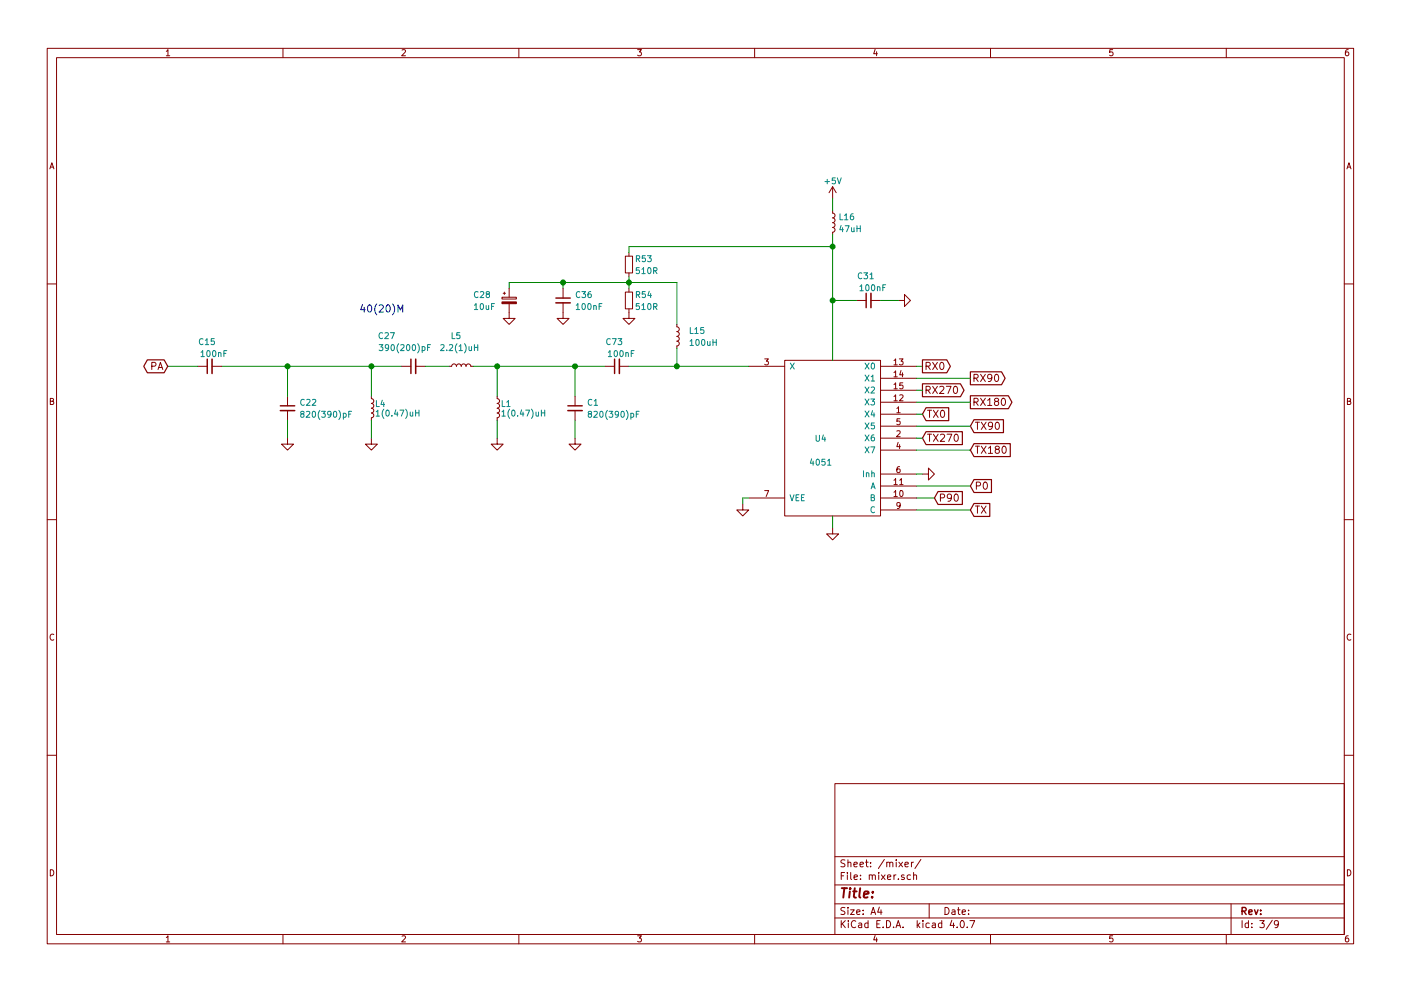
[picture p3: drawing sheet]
<svg xmlns="http://www.w3.org/2000/svg" width="297mm" height="210mm" viewBox="0 0 297 210" stroke-linecap="round" stroke-linejoin="round" font-family="sans-serif">
<g fill="none" stroke="#840000" stroke-width=".21">
<path d="M10 10.3h277v189.9h-277zM12 12.2h273v186.1h-273zM35.3 10.9l.3-.4v1.3M35.3 11.8h.7M60 10.3v1.9M85.2 10.6l.5-.1 .3 .4-.8 .9h.8M110 10.3v1.9M135.2 10.5h.8l-.4 .5 .3 .1 .1 .2-.1 .4-.2 .1-.5-.1M160 10.3v1.9M185.5 10.5l-.3 .9h.8M185.9 11v.8M210 10.3v1.9"/>
<path d="M235.9 10.5h-.6v.6h.6l.1 .5-.3 .2-.4-.1M260 10.3v1.9M285.9 10.5l-.4 .1-.2 .2-.1 .8 .3 .2 .4-.1 .1-.4-.1-.2-.4-.1-.3 .3M10.6 35.8l.4-1.3 .4 1.3M10.7 35.5h.6M176.5 39.6v2.6M176.5 39.6l-.7 1.3M176.5 39.6l.8 1.3M285.6 35.8l.4-1.3 .4 1.3M285.7 35.5h.6M132.6 54.4h1.5v3.5h-1.5zM133.3 53.6v.8"/>
<path d="M133.3 57.9v.8M176.5 44.7v.5l.4 .1 .1 .3-.1 .4-.4 .2 .4 .1 .1 .3-.1 .5-.4 .1 .4 .2 .1 .2-.1 .5-.4 .2 .4 .1 .1 .3-.1 .4-.4 .2v.5M10 60.2h2M32.2 77.7l.7-.1 .2-.2-.1-.4-.2-.1h-.6v1.5M33.5 78.4l.5-1.5 .5 1.5M33.6 78h.8M41.9 77.7h2M45 77.7h2M85.1 77.7h2M88.1 77.7h2.1M95.2 77.7h.6l.1-.3 .3-.2 .4 .1 .2 .4 .1-.3 .3-.2 .4 .1 .2 .4 .1-.3 .3-.2 .4 .1 .2 .4 .1-.3 .3-.2 .4 .1 .2 .4h.5M106.4 63.1h3.1v.3h-3.1z"/>
<path d="M106.7 62.2h.5M106.9 62v.5M107.9 64.4v3.2h1.3l-1.3 1.2-1.2-1.2h1.2M107.9 61.2v1.9M119.4 64.3v3.3h1.2l-1.2 1.2-1.3-1.2h1.3M119.4 61.2v2M128.3 77.7h2M131.3 77.7h2M132.6 62h1.5v3.5h-1.5zM133.3 65.5v2.1h1.3l-1.3 1.2-1.2-1.2h1.2M133.3 61.2v.8M143.5 68.8v.5l.3 .2 .2 .2-.1 .5-.4 .2 .3 .1 .2 .3-.1 .4-.4 .2 .3 .1 .2 .3-.1 .4-.4 .2 .3 .1 .2 .3-.1 .4-.4 .2v.5"/>
<path d="M158.7 77.7h7.7M162.1 76.1h.8l-.4 .5 .4 .1v.6l-.2 .1-.6-.1M166.4 76.4h20.3v33.1h-20.3zM181.6 63.7h2M184.7 63.7h2M186.7 77.7h7.6M189.5 76.5l.4-.4v1.3M189.5 79l.4-.3v1.3M189.5 77.4h.7M189.5 80h.7M190.5 63.7h1.3v-1.2l1.2 1.2-1.2 1.3v-1.3M190.7 76.1h.8l-.5 .5 .4 .1v.6l-.2 .1-.5-.1"/>
<path d="M191 78.6l-.2 .9h.7M191.3 79.1v.9M196.3 77.7l.8-.1 .1-.2v-.4l-.3-.1h-.6v1.5M196.7 77.7l.5 .7M197.7 76.9l1.1 1.5M198.8 76.9l-1.1 1.5M199.4 77l.2-.1a.81 .81 0 0 1 .5 .7 .81 .81 0 0 1-.5 .8l-.2-.1-.2-.5zM207.9 79.4l1 1.5M208.9 79.4l-1 1.5M211 79.6l.2-.2a.81 .81 0 0 1 .6 .8 .81 .81 0 0 1-.6 .7l-.2-.1-.2-.4zM285 60.2h2M10.7 85.1h.5l.1-.5-.6-.1v1.3h.5l.2-.4-.3-.3"/>
<path d="M61 93v1.2h1.2l-1.2 1.3-1.3-1.3h1.3M61 84.1v2M61 87.1v2M78.7 84.1v.5l.4 .1 .1 .3-.1 .4-.4 .2 .4 .1 .1 .3-.1 .4-.4 .2 .4 .1 .1 .3-.1 .4-.4 .2 .4 .2 .1 .2-.1 .5-.4 .1v.5M78.7 93v1.2h1.3l-1.3 1.3-1.2-1.3h1.2M105.4 93v1.2h1.3l-1.3 1.3-1.3-1.3h1.3M105.4 84.1v.5l.3 .1 .2 .3-.1 .4-.4 .2 .3 .1 .2 .3-.1 .4-.4 .2 .3 .1 .2 .3-.1 .4-.4 .2 .3 .2 .2 .2-.1 .5-.4 .1v.5M121.9 93v1.2h1.3l-1.3 1.3-1.3-1.3h1.3M121.9 84.1v2M121.9 87.1v2M186.7 87.9h7.6M186.7 93h7.6"/>
<path d="M186.7 95.5h7.6M186.7 90.4h7.6M186.7 85.3h7.6M186.7 80.3h7.6M186.7 82.8h7.6M189.5 84.1l.4-.3v1.2M189.5 81.6l.4-.4v1.3M189.5 85h.7M189.5 82.5h.7M190.1 86.7l.4-.4v1.3M190.1 91.5l.5-.1 .3 .3-.8 1h.8M190.1 87.6h.8"/>
<path d="M190.4 93.8l-.3 1h.8M190.7 99l-.3 .1-.2 .2-.1 .7 .3 .3 .4-.2-.1-.6h-.3l-.3 .2M190.7 94.3v.9M190.8 83.9l.4-.1 .3 .3-.8 .9h.8M190.8 88.8h-.6l-.1 .6h.7v.6l-.2 .1-.5-.1M191.4 81.2h-.6v.6h.6v.6l-.2 .1-.4-.1M196.3 82.8l.8-.1 .1-.2v-.4l-.3-.1h-.6v1.5M196.6 87h.9M196.6 92.1h.9M196.7 82.8l.5 .7M197.1 87v1.6M197.1 92.1v1.5"/>
<path d="M197.7 82l1.1 1.5M197.9 92.1l1 1.5M197.9 87l1 1.6M198.8 82l-1.1 1.5M198.9 87l-1 1.6M198.9 92.1l-1 1.5M199.2 82.1l.6-.1 .3 .4-.9 1.1h.9M199.4 92.3l.6-.2 .3 .5-1 1h1M199.5 87.2l.3-.2a.81 .81 0 0 1 .5 .8 .81 .81 0 0 1-.5 .8l-.3-.2-.1-.4zM200.6 82h1.1l-.7 1.5M200.8 92.1h1l-.7 1.5M202.3 82.1l.2-.1a.81 .81 0 0 1 .5 .7 .81 .81 0 0 1-.5 .8l-.2-.2-.2-.4z"/>
<path d="M202.4 92.3l.3-.2a.81 .81 0 0 1 .5 .8 .81 .81 0 0 1-.5 .7l-.3-.1-.1-.4zM206.5 80.2h.7l.2-.3-.1-.3-.2-.2h-.6v1.5M206.5 85.3l.7-.1 .2-.2-.1-.3-.2-.2h-.6v1.5M206.8 89.6h.9M206.8 94.7h.9M206.9 80.2l.5 .7M206.9 85.3l.5 .7M207.2 89.6v1.5M207.2 94.7v1.5M207.9 84.5l1 1.5M208.1 89.6l1 1.5M208.1 94.7l1 1.5"/>
<path d="M208.9 84.5l-1 1.5M209.1 89.6l-1 1.5M209.1 94.7l-1 1.5M209.4 84.9l.5-.4v1.5M209.4 86h.9M209.5 95.1l.5-.4v1.5M209.5 96.2h.9M210.3 80.1l-.3 .3h-.3l-.3-.3 .1-.5 .5-.2a.96 .96 0 0 1-.1 1.5h-.4M210.4 90.2l-.3 .3h-.2l-.4-.3 .1-.5 .5-.1a.96 .96 0 0 1-.1 1.5h-.3M211.2 85.2l-.4-.3 .1-.2 .3-.2 .4 .1 .1 .2v.2l-.7 .2-.2 .2v.3l.4 .3h.2l.3-.3v-.3l-.3-.2M211.2 89.7l.2-.1a.81 .81 0 0 1 .5 .7 .81 .81 0 0 1-.5 .8l-.2-.1-.2-.5zM211.3 95.3l-.3-.3 .1-.2 .2-.1h.4l.2 .3-.1 .2-.6 .2-.2 .2v.3l.3 .3h.3l.3-.3v-.3l-.3-.3"/>
<path d="M212.4 84.7l.3-.2a.81 .81 0 0 1 .5 .8 .81 .81 0 0 1-.5 .7l-.3-.1-.1-.5zM212.6 94.8l.2-.1a.81 .81 0 0 1 .6 .7 .81 .81 0 0 1-.6 .8l-.2-.2-.2-.4zM285.7 85.1h.5l.1-.5-.6-.1v1.3h.5l.2-.4-.3-.3M10 110.3h2M157.5 106.9v1.3h1.2l-1.2 1.3-1.3-1.3h1.3M158.7 105.7h7.7M162.1 104.1h.9l-.6 1.3M176.5 112v1.3h1.3l-1.3 1.2-1.2-1.2h1.2M186.7 100.6h7.6M186.7 105.7h7.6M186.7 108.2h7.6M186.7 103.1h7.6"/>
<path d="M189.5 104.4l.4-.3v1.3M189.5 101.9l.4-.4v1.3M189.5 105.4h.7M189.5 102.8h.7M190.8 101.9l.3-.4v1.3M190.8 102.8h.7M190.9 107.2l-.3 .2-.4-.1v-.6l.4-.1 .3 .3-.1 .7-.3 .3h-.3M190.9 104.2l.1-.1a.67 .67 0 0 1 .5 .6 .67 .67 0 0 1-.5 .7l-.2-.5zM195.6 100.6h1.2v-1.3l1.3 1.3-1.3 1.2v-1.2M199.4 105.6h.7l.2-.3-.1-.3-.2-.2h-.6v1.5M201.7 105.5l-.3 .3h-.3l-.3-.3 .1-.5 .5-.2a.96 .96 0 0 1-.1 1.5h-.3M202.4 105l.3-.2a.81 .81 0 0 1 .5 .8 .81 .81 0 0 1-.5 .7l-.3-.1-.1-.4z"/>
<path d="M206.8 107.4h.9M207 103.1l.7-.1 .2-.2-.1-.4-.2-.1h-.6v1.5M207.2 107.4v1.5M208.1 107.4l1 1.5M208.6 102.4l.2-.1a.81 .81 0 0 1 .6 .7 .81 .81 0 0 1-.6 .8l-.2-.1-.1-.5zM209.1 107.4l-1 1.5M285 110.3h2M11.4 134.6a.58 .58 0 0 0-.8 .6 .58 .58 0 0 0 .8 .5M286.4 134.6a.58 .58 0 0 0-.8 .6 .58 .58 0 0 0 .8 .5M10 160.2h2M177 166.3h108v32h-108zM285 160.2h2"/>
<path d="M10.7 184.5a.65 .65 0 0 1 .7 .7 .65 .65 0 0 1-.7 .6zM35.3 198.9l.3-.4v1.3M35.3 199.8h.7M60 198.3v1.9M85.2 198.6l.5-.1 .3 .4-.8 .9h.8M110 198.3v1.9M135.2 198.5h.8l-.4 .5 .3 .1 .1 .2-.1 .4-.2 .1-.5-.1M160 198.3v1.9M177 194.8h108M177 191.8h108M177 187.8h108M177 181.8h108"/>
<path d="M178.4 195.3v1.5M178.4 185.8h.5M178.6 196l.6 .8M179.1 185.1h-.7v1.5M179.1 192.6l-.5-.1-.3 .3 .1 .3 .7 .4v.4l-.2 .1-.6-.1M179.1 182.5l-.5-.1-.3 .3 .1 .3 .7 .4v.4l-.2 .1-.6-.1M179.2 195.3l-.8 .9M179.7 185.1v.2M179.7 185.6v1M179.8 192.5v.2M179.8 183.1l.2-.2 .4 .1v.9M179.8 182.4v1.5"/>
<path d="M179.8 193v1M179.9 195.3v.2M179.9 195.8v1M180.3 193h.8l-.8 1h.8M180.4 185.1v1.3l.2 .2M181.1 183.4l.7-.1-.1-.3-.4-.1-.2 .2v.7h.6M181.1 186.1l.7-.1-.1-.3-.4-.1-.2 .2 .1 .7h.5M181.4 195.5a.71 .71 0 0 0-1 .5 .71 .71 0 0 0 .8 .8l.2-.1M181.6 193.5l.7-.1v-.3l-.4-.1-.3 .2 .1 .7h.6M182.1 195.9h.6v.9M182.3 183.4l.8-.1-.1-.3-.4-.1-.3 .2 .1 .7h.6M182.4 186.5v.1"/>
<path d="M182.4 185.7v.1M182.7 196.2l-.7 .3 .2 .3 .5-.1M183 193.9v.1M183 193.1v.1M183.5 182.9h.6M183.7 182.4v1.3l.4 .2M184 195.9l-.4-.1-.3 .3 .1 .6 .2 .1 .4-.1M184 195.3v1.5M184.3 185.7l.2-.1 .4 .1v.9M184.3 185.6v1M184.6 183.8v.1M184.6 183v.1"/>
<path d="M184.7 194l.4-1.5 .5 1.5M184.8 193.6h.7M184.9 185.8l.3-.2 .3 .1 .1 .9M185.5 198.5l-.3 .9h.8M185.9 199v.8M185.9 196h.5M186.3 185.1v.2M186.3 185.6v1M186.4 192.5l-.3 1h.9M186.6 195.3h-.7v1.5h.7M186.8 193v1M186.9 185.6l.8 1"/>
<path d="M187.2 196.7v.1M187.5 182.3l-1.3 2M187.7 185.6l-.8 1M188 195.3a.76 .76 0 0 1 .8 .8 .76 .76 0 0 1-.8 .7zM188 183.1l.2-.2 .4 .1v.9M188 182.9v1M188.2 186.1l.7-.1-.1-.3-.4-.1-.2 .2v.7h.6M188.6 183.1l.3-.2 .3 .1 .1 .9M189.5 196.7v.1M189.5 185.6v1M190 196.8l.4-1.5 .6 1.5M190 185.6l-.5 .3"/>
<path d="M190 182.4v.2M190 182.9v1M190.1 196.4h.7M190.5 186.5v.1M190.6 182.9l.8 1M191.4 182.9l-.8 1M191.5 196.7v.1M191.7 185.7l-.4-.1-.2 .2 .1 .2 .5 .2v.3h-.6M191.9 183.4l.7-.1-.1-.3-.4-.1-.2 .2v.7h.6M193 185.7l-.4-.1-.3 .3 .1 .6 .2 .1 .4-.1M193.2 182.9v1M193.7 182.9l-.5 .3"/>
<path d="M193.7 185.7l.2-.1 .4 .1v.9M193.7 185.1v1.5M194.5 195.3v1.5M194.6 196.3l.4 .5M195 195.8l-.5 .6M195.2 182.3l-1.2 2M195.7 195.3v.2M195.7 195.8v1M197 191.8v3M197 195.9l-.4-.1-.3 .3 .1 .6 .2 .1 .4-.1M197.7 195.9h.6v.9M198.3 196.2l-.7 .3 .2 .3 .5-.1"/>
<path d="M199.7 195.9l-.5-.1-.2 .3v.6l.2 .1 .5-.1M199.7 195.3v1.5M200.4 192.5a.76 .76 0 0 1 .8 .8 .76 .76 0 0 1-.8 .7zM201.8 195.2l-.4 1.1h1M201.9 193.1h.5l.1 .9M202.2 195.8v1M202.5 193.4l-.7 .3 .2 .3 .5-.1M202.9 196.7v.1M203 193h.6M203.2 192.5v1.3l.4 .2M203.8 195.4l.1-.1a.8 .8 0 0 1 .6 .8 .8 .8 0 0 1-.6 .7 .97 .97 0 0 1-.1-1.4zM204 193.5l.7-.1-.1-.3-.4-.1-.2 .2 .1 .7h.5"/>
<path d="M205.1 196.7v.1M205.4 193.9v.1M205.4 193.1v.1M205.6 195.3h1.1l-.7 1.5M210 198.3v1.9M235.9 198.5h-.6v.7l.6-.1 .1 .5-.3 .2-.4-.1M260 198.3v1.9M261 191.8v6.5M263.3 195.3v1.5M264.7 195.9l-.4-.1-.3 .3 .1 .6 .2 .1 .4-.1M264.7 195.3v1.5M265.4 196.7v.1"/>
<path d="M265.4 195.9v.1M267.1 195.3h.9l-.5 .6 .5 .1v.7l-.2 .1-.7-.1M269.7 195.2l-1.2 2M271 196l-.2 .3h-.3l-.3-.3v-.4l.3-.3h.3l.2 .3a1.01 1.01 0 0 1-.4 1.2h-.3M285.7 184.5a.65 .65 0 0 1 .7 .7 .65 .65 0 0 1-.7 .6zM285.9 198.5l-.4 .1-.2 .3-.1 .7 .3 .2 .4-.1 .1-.4-.1-.2-.4-.1-.3 .3"/>
</g>
<g fill="none" stroke="#840000" stroke-width=".3">
<path d="M43.9 76.2v3M87.1 76.2v3M117.9 63.2h3M130.3 76.2v3M183.6 62.2v3.1M59.4 86.1h3.1M120.4 86.1h3M263.3 193.3l.8-.1 .1-.2-.1-.3-.2-.2h-.6v1.5M263.7 193.3l.5 .7M264.8 193.5l.7-.1-.1-.3-.4-.1-.2 .2v.7h.6M266 193l.3 1 .4-1M267.3 193.9v.1"/>
<path d="M267.3 193.1v.1"/>
</g>
<path d="M178.5 188.4h1.1M179 188.4l-.2 2M180.2 189.1l-.2 1.3M180.3 188.4l-.1 .2 .2-.1-.1-.1-.1 .2M180.9 189.1h.7M181.2 188.4l-.2 1.8 .1 .1 .4 .1M182.4 188.4l-.2 1.8 .2 .2M183.2 189.8l.9-.2v-.4l-.6-.1-.3 .3v.9h.7M184.9 190.3v.1M185.1 189.2l-.1 .2-.1-.1 .2-.1-.1 .2" fill="none" stroke="#840000" stroke-width=".41"/>
<g fill="none" stroke="#008484" stroke-width=".21">
<path d="M174.9 38.5h1M175.4 38v1M177.1 37.7h-.6l-.1 .6h.7v.6l-.2 .1-.5-.1M177.5 37.7l.4 1.3 .5-1.3M134.9 54.9l.6-.1 .1-.4-.7-.2v1.3M135.2 54.9l.4 .6M135.5 56.8h-.6v.6h.6v.5l-.1 .2-.5-.2M136.1 57.1l.3-.3v1.3M136.1 58.1h.7M136.8 54.2h-.6l-.1 .6h.7v.6l-.2 .1-.5-.1M137.3 54.2h.8l-.5 .5 .4 .1v.6l-.2 .1-.5-.1M137.4 56.9l.2-.1a.67 .67 0 0 1 .4 .6 .67 .67 0 0 1-.4 .7l-.3-.5z"/>
<path d="M138.6 57.4h.6v-.5l-.6-.1v1.3M138.9 57.4l.4 .7M178.1 45.4v1.2h.6M178.3 47.8l-.2 .9h.7M178.6 48.3v.9M179.1 45.7l.3-.3v1.2M179.1 46.6h.7M179.2 47.9h.8l-.5 1.3M180.5 48.3l.1 .8 .3 .1 .2-.2M180.9 45.4h-.4l-.2 .3v.7l.2 .2 .4-.1v-.6l-.4-.1-.2 .3M181.1 48.3v.9M181.7 47.9v1.3"/>
<path d="M181.7 48.5h.7M182.4 47.9v1.3M182.7 58a.56 .56 0 0 0-.7 .5 .56 .56 0 0 0 .7 .5M183.2 57.9h.7l-.4 .5 .4 .1v.5l-.2 .2-.5-.2M184.5 58.2l.3-.3v1.3M184.5 59.2h.7M42.6 74.7l.4-.3v1.3M42.6 75.7h.7M43 72a.56 .56 0 0 0-.7 .5 .56 .56 0 0 0 .7 .5M43.5 72.2l.4-.3v1.2M43.5 73.1h.7M43.9 74.5l.2-.1a.67 .67 0 0 1 .5 .6 .67 .67 0 0 1-.5 .7l-.3-.5z"/>
<path d="M45.2 74.5l.1-.1a.67 .67 0 0 1 .5 .6 .67 .67 0 0 1-.5 .7l-.2-.5zM45.4 71.9h-.6v.5h.6v.6l-.2 .1-.4-.1M46.3 74.9l.2-.1 .3 .1 .1 .8M46.3 74.8v.9M47.5 75h.4M48.1 74.4h-.6v1.3M80.4 73.1h.8l-.5 .5 .4 .1v.6l-.2 .1-.5-.1M81.1 70.7a.56 .56 0 0 0-.7 .5 .56 .56 0 0 0 .7 .5M81.6 70.7l.5-.1 .2 .3-.7 1h.7M82.4 73.7l-.2 .2-.4-.1-.1-.6 .5-.1 .2 .2-.1 .8-.3 .3h-.2M82.8 70.6h.8l-.5 1.3M83 73.2l.2-.1a.67 .67 0 0 1 .4 .7 .67 .67 0 0 1-.4 .6l-.3-.5z"/>
<path d="M84.5 72.9a1.51 1.51 0 0 0 0 2M85 73.2l.4-.1 .3 .4-.8 .9h.8M86.3 73.2l.2-.1a.67 .67 0 0 1 .4 .7 .67 .67 0 0 1-.4 .6l-.3-.5zM87.5 73.2l.2-.1a.67 .67 0 0 1 .4 .7 .67 .67 0 0 1-.4 .6l-.3-.5zM88.5 72.9a1.51 1.51 0 0 1 0 2M89.5 73.6l.4-.1 .2 .3-.1 .5h-.5M89.5 73.5v1.3M90.7 73.7h.4M91.3 73.1h-.6v1.3M93.4 73.2l.5-.1 .3 .4-.8 .9h.8M94.7 74.3v.1M95.3 73.2l.5-.1 .2 .4-.8 .9h.8"/>
<path d="M95.9 70.6v1.3h.6M96.9 72.9a1.51 1.51 0 0 0 0 2M97.3 73.5l.4-.4v1.3M97.3 74.4h.7M97.5 70.6h-.6l-.1 .6h.7v.5l-.2 .2-.5-.2M98.5 72.9a1.51 1.51 0 0 1 0 2M99.4 73.5l.1 .8 .3 .1 .2-.1M100 73.5v.9M100.6 64.8l.3-.4v1.3M100.6 65.7h.7M100.6 73.1v1.3M100.6 73.7h.7"/>
<path d="M101.3 73.1v1.3M101.3 62a.56 .56 0 0 0-.7 .5 .56 .56 0 0 0 .7 .5M101.9 62l.4-.1 .3 .3-.8 .9h.8M101.9 64.5l.2-.1a.67 .67 0 0 1 .4 .6 .67 .67 0 0 1-.4 .7l-.3-.5zM103.1 64.8v.8l.3 .1 .2-.1M103.3 62.4l-.2-.2v-.2h.6v.3l-.5 .2-.1 .2v.3l.2 .1h.3l.2-.2-.1-.4-.1-.1M103.6 64.8v.9M104.2 65h.4M104.8 64.4h-.6v1.3M122.2 64.8l.3-.4v1.3M122.2 65.7h.7M122.9 62a.56 .56 0 0 0-.7 .5 .56 .56 0 0 0 .7 .5"/>
<path d="M123.4 61.9h.8l-.5 .5 .4 .1v.5l-.2 .1-.5-.1M123.5 64.5l.2-.1a.67 .67 0 0 1 .4 .6 .67 .67 0 0 1-.4 .7l-.3-.5zM124.7 64.5l.2-.1a.67 .67 0 0 1 .4 .6 .67 .67 0 0 1-.4 .7l-.3-.5zM125.2 61.9h-.3l-.2 .3v.7l.2 .2 .4-.1-.1-.6h-.3l-.2 .2M125.9 64.9l.2-.1 .3 .1v.8M125.9 64.8v.9M127 65h.5M127.6 64.4h-.6v1.3M129 74.7l.3-.3v1.3M129 75.7h.7M129.4 72a.56 .56 0 0 0-.8 .5 .56 .56 0 0 0 .8 .5M129.8 71.9h.9l-.6 1.2"/>
<path d="M130.3 74.5l.2-.1a.67 .67 0 0 1 .4 .6 .67 .67 0 0 1-.4 .7l-.3-.5zM131 71.9h.8l-.4 .4 .4 .1v.6l-.2 .1-.6-.1M131.5 74.5l.2-.1a.67 .67 0 0 1 .4 .6 .67 .67 0 0 1-.4 .7l-.3-.5zM132.7 74.9l.2-.1 .3 .1v.8M132.7 74.8v.9M133.8 75h.5M134.4 74.4h-.6v1.3M134.9 62.5h.6l.1-.5-.7-.1v1.2M135.2 62.5l.4 .6M135.5 64.4h-.6v.6h.6v.6l-.1 .1-.5-.1M136.1 64.8l.3-.4v1.3M136.1 65.7h.7"/>
<path d="M136.8 61.9h-.6l-.1 .6h.7v.5l-.2 .1-.5-.1M137.4 64.5l.2-.1a.67 .67 0 0 1 .4 .6 .67 .67 0 0 1-.4 .7l-.3-.5zM137.6 61.8l-.2 .9h.7M137.9 62.3v.8M138.6 65.1l.6-.1v-.5l-.6-.1v1.3M138.9 65.1l.4 .6M146.3 72.4l.4-.4v1.3M146.3 73.3h.7M146.4 69.5v1.3h.6M147.3 69.8l.4-.3v1.3M147.3 70.8h.7M147.6 72.1l.2-.1a.67 .67 0 0 1 .5 .7 .67 .67 0 0 1-.5 .6l-.3-.5z"/>
<path d="M148.8 72.1l.2-.1a.67 .67 0 0 1 .5 .7 .67 .67 0 0 1-.5 .6l-.3-.5zM149.2 69.5h-.6l-.1 .6h.7v.5l-.2 .2-.5-.2M150 72.4l.1 .8 .3 .1 .1-.1M150.5 72.4v.9M151.2 72v1.3M151.2 72.6h.7M151.9 72v1.3M167.6 77l.8 1.3M168.4 77l-.8 1.3M182.3 60.8l.4-.4v1.3M182.3 61.7h.7M183.4 77l.9 1.3"/>
<path d="M183.4 79.6l.9 1.2M183.6 60.5l.2-.1a.67 .67 0 0 1 .5 .7 .67 .67 0 0 1-.5 .6l-.3-.5zM184.3 77l-.9 1.3M184.3 79.6l-.9 1.2M184.7 79.9l.4-.3v1.2M184.8 77.1l.2-.1a.67 .67 0 0 1 .4 .7 .67 .67 0 0 1-.4 .6l-.3-.5zM184.9 60.5l.1-.1a.67 .67 0 0 1 .5 .7 .67 .67 0 0 1-.5 .6l-.2-.5zM186 61l.2-.2 .3 .1 .1 .8M186 60.8v.9M187.2 61h.4M187.8 60.4h-.6v1.3M64 87.8l-.2-.2v-.2h.6v.3l-.5 .2-.1 .2v.3l.2 .1h.2l.3-.2-.1-.4-.2-.1"/>
<path d="M64.5 84.8a.56 .56 0 0 0-.8 .6 .56 .56 0 0 0 .8 .5M65 87.4l.5-.1 .2 .3-.8 .9h.8M65 84.8l.5-.1 .2 .4-.8 .9h.8M66.2 84.8l.5-.1 .3 .4-.8 .9h.8M66.3 87.4l.2-.1a.67 .67 0 0 1 .4 .6 .67 .67 0 0 1-.4 .6l-.3-.4zM67.8 87.1a1.51 1.51 0 0 0 0 1.9M68.2 87.3h.8l-.5 .5 .4 .1v.5l-.2 .1-.5-.1M70.2 87.8l-.2 .3-.4-.1-.1-.6 .5-.1 .2 .2-.1 .7-.3 .3h-.2M70.8 87.4l.2-.1a.67 .67 0 0 1 .4 .6 .67 .67 0 0 1-.4 .6l-.3-.4zM71.8 87.1a1.51 1.51 0 0 1 0 1.9M72.8 87.8l.4-.1 .2 .2-.1 .6h-.5M72.8 87.7v1.2"/>
<path d="M73.9 87.9h.5M74.5 87.3h-.6v1.2M79.8 87.4l.3-.4v1.3M79.8 88.3h.7M79.8 85v1.3h.6M81.1 84.9l-.3 .9h.7M81.4 85.4v.9M81.4 86.8a1.51 1.51 0 0 0 0 2M81.9 87.1l.2-.1a.67 .67 0 0 1 .4 .6 .67 .67 0 0 1-.4 .7l-.3-.5zM83.1 88.2v.1M83.9 86.9l-.3 1h.8M84.2 87.4v.9"/>
<path d="M84.8 87h.8l-.5 1.3M86 86.8a1.51 1.51 0 0 1 0 2M87 87.4v.8l.3 .1 .2-.1M87.5 87.4v.9M88.1 87v1.3M88.1 87.6h.7M88.8 87v1.3M106.4 87.4l.4-.4v1.3M106.4 88.3h.7M106.5 85v1.3h.6M107.4 85.3l.4-.3v1.3M107.4 86.3h.8"/>
<path d="M108.1 86.8a1.51 1.51 0 0 0 0 2M108.6 87.1l.2-.1a.67 .67 0 0 1 .4 .6 .67 .67 0 0 1-.4 .7l-.3-.5zM109.8 88.2v.1M110.6 86.9l-.3 1h.8M110.9 87.4v.9M111.5 87h.8l-.5 1.3M112.7 86.8a1.51 1.51 0 0 1 0 2M113.6 87.4l.1 .8 .3 .1 .2-.1M114.2 87.4v.9M114.8 87.6h.7M114.8 87v1.3M115.5 87v1.3"/>
<path d="M124.9 87.8l-.2-.2 .1-.2h.6v.3l-.6 .2-.1 .2 .1 .3 .1 .1h.3l.2-.2v-.4l-.2-.1M125.5 84.8a.56 .56 0 0 0-.8 .6 .56 .56 0 0 0 .8 .5M125.9 87.4l.5-.1 .2 .3-.7 .9h.7M126 85.1l.3-.4v1.3M126 86h.7M127.3 87.4l.1-.1a.67 .67 0 0 1 .5 .6 .67 .67 0 0 1-.5 .6l-.2-.4zM128.8 87.1a1.51 1.51 0 0 0 0 1.9M129.1 87.3h.8l-.4 .5 .4 .1v.5l-.2 .1-.6-.1M131.1 87.8l-.2 .3-.4-.1v-.6l.4-.1 .2 .2v.7l-.3 .3h-.3M131.7 87.4l.2-.1a.67 .67 0 0 1 .5 .6 .67 .67 0 0 1-.5 .6l-.3-.4zM132.8 87.1a1.51 1.51 0 0 1 0 1.9M133.8 87.8l.3-.1 .3 .2-.2 .6h-.4"/>
<path d="M133.8 87.7v1.2M134.9 87.9h.4M135.5 87.3h-.6v1.2M172.1 97.4l-.3 .9h.8M172.4 97.8v.9M173 92.3v1.1l.3 .2h.2l.2-.2v-1.1M173.1 97.5l.2-.1a.67 .67 0 0 1 .5 .7 .67 .67 0 0 1-.5 .6l-.3-.5zM174.6 92.3l-.3 .9h.8M174.9 92.8v.8M174.9 97.4h-.6l-.1 .6h.7v.6l-.2 .1-.5-.1M175.5 97.8l.3-.4v1.3M175.5 98.7h.7"/>
<path d="M183.1 99.9v1.3M183.4 87.2l.9 1.3M183.4 92.3l.9 1.2M183.4 94.8l.9 1.3M183.4 89.7l.9 1.3M183.4 84.7l.9 1.2M183.4 82.1l.9 1.3M184.3 87.2l-.9 1.3M184.3 92.3l-.9 1.2M184.3 94.8l-.9 1.3M184.3 89.7l-.9 1.3M184.3 84.7l-.9 1.2"/>
<path d="M184.3 82.1l-.9 1.3M184.6 94.8h.9l-.6 1.3M184.6 84.7h.8l-.4 .4 .4 .1v.6l-.2 .1-.6-.1M184.7 82.2l.5-.1 .2 .4-.8 .9h.8M184.7 80.8h.7M184.8 99.9v1.3M185 87.1l-.3 .9h.8M185.3 92.3h-.4l-.1 .3-.1 .7 .2 .2 .5-.1-.1-.6h-.4l-.2 .2M185.3 87.6v.9M185.4 89.7h-.6l-.1 .6h.7v.6l-.2 .1-.5-.1M167.5 105l.4 1.2 .5-1.2M168.8 105.6h.4"/>
<path d="M169.4 105h-.6v1.2h.6M169.9 105.6h.5M170.5 105h-.6v1.2h.6M183.7 100.4l.2-.1 .3 .1v.8M183.7 100.3v.9M184.7 105.6l.6-.1v-.4l-.6-.1v1.2h.5l.2-.4-.3-.2M184.7 103.7l.4-1.3 .4 1.3M184.8 100.4l.2-.1 .3 .1 .1 .8M184.8 103.3h.6M185.4 107.6a.56 .56 0 0 0-.7 .5 .56 .56 0 0 0 .7 .6"/>
</g>
<g fill="none" stroke="#008400" stroke-width=".21">
<path d="M119.4 59.9v1.3M133.3 58.7v2.5M176.5 42.2v2.5M176.5 49.8v26.6M176.5 52.3h-43.2v1.3M35.6 77.7h6.3M47 77.7h38.1M61 77.7v6.4M78.7 77.7v6.4M90.2 77.7h5M100.3 77.7h28M105.4 77.7v6.4"/>
<path d="M107.9 61.2v-1.3h35.6v8.9M121.9 77.7v6.4M133.3 77.7h25.4M143.5 73.9v3.8M176.5 63.7h5.1M186.7 63.7h3.8M194.3 77.7h1.3M61 89.1v3.9M78.7 89.1v3.9M105.4 89.1v3.9M121.9 89.1v3.9M194.3 85.3h11.4"/>
<path d="M194.3 80.3h11.4M194.3 82.8h1.3M194.3 87.9h1.3M194.3 90.4h11.4M194.3 93h1.3M194.3 95.5h11.4M158.7 105.7h-1.2v1.2M176.5 109.5v2.5M194.3 105.7h3.8M194.3 103.1h11.4M194.3 100.6h1.3M194.3 108.2h11.4"/>
</g>
<g fill="#008400" stroke="#008400" stroke-width=".25">
<circle cx="119.4" cy="59.9" r=".51"/>
<circle cx="61" cy="77.7" r=".51"/>
<circle cx="143.5" cy="77.7" r=".51"/>
<circle cx="176.5" cy="52.3" r=".51"/>
<circle cx="133.4" cy="59.9" r=".51"/>
<circle cx="176.5" cy="63.7" r=".51"/>
<circle cx="121.9" cy="77.7" r=".51"/>
<circle cx="105.4" cy="77.7" r=".51"/>
<circle cx="78.7" cy="77.7" r=".51"/>
</g>
<path d="M31.2 76.3h3.6l.8 1.4-.8 1.4h-3.6l-.7-1.4zM195.6 76.3h5.1l.8 1.4-.8 1.4h-5.1zM205.7 78.9h6.6l.8 1.4-.8 1.3h-6.6zM195.6 81.4h8l.8 1.4-.8 1.4h-8zM196.3 86.5h4.8v2.7h-4.8l-.7-1.3zM196.3 91.6h7.7v2.7h-7.7l-.7-1.3zM205.7 84h8.1l.8 1.3-.8 1.4h-8.1zM206.5 89h6.3v2.8h-6.3l-.8-1.4zM206.5 94.1h7.7v2.8h-7.7l-.8-1.4zM198.9 104.3h5.1v2.7h-5.1l-.8-1.3zM206.5 101.7h3.7v2.8h-3.7l-.8-1.4zM206.5 106.8h3.4v2.8h-3.4l-.8-1.4z" fill="none" stroke="#840000" stroke-width=".25"/>
<path d="M45 76.2v3M88.1 76.2v3M117.9 64.3h3M131.3 76.2v3M184.7 62.2v3.1M59.4 87.1h3.1M120.4 87.1h3" fill="none" stroke="#840000" stroke-width=".33"/>
<path d="M106.4 64.1h3.1v.3h-3.1z" fill="#840000" stroke="#840000" stroke-width=".21"/>
<path d="M76.9 64.6l-.4 1.1h.9M77.2 65.2v1M78.1 64.8l.2-.1a.81 .81 0 0 1 .5 .8 .81 .81 0 0 1-.5 .7l-.2-.1-.2-.5zM79.9 64.5a1.75 1.75 0 0 0 0 2.3M80.4 64.8l.6-.1 .3 .4-1 1.1h1M82.1 64.8l.1-.1a.81 .81 0 0 1 .5 .8 .81 .81 0 0 1-.5 .7 .98 .98 0 0 1-.1-1.4zM83.2 64.5a1.75 1.75 0 0 1 0 2.3M84.4 66.2v-1.5l.5 1.1 .5-1.1v1.5" fill="none" stroke="#0000c2" stroke-width=".21"/>
</svg>
